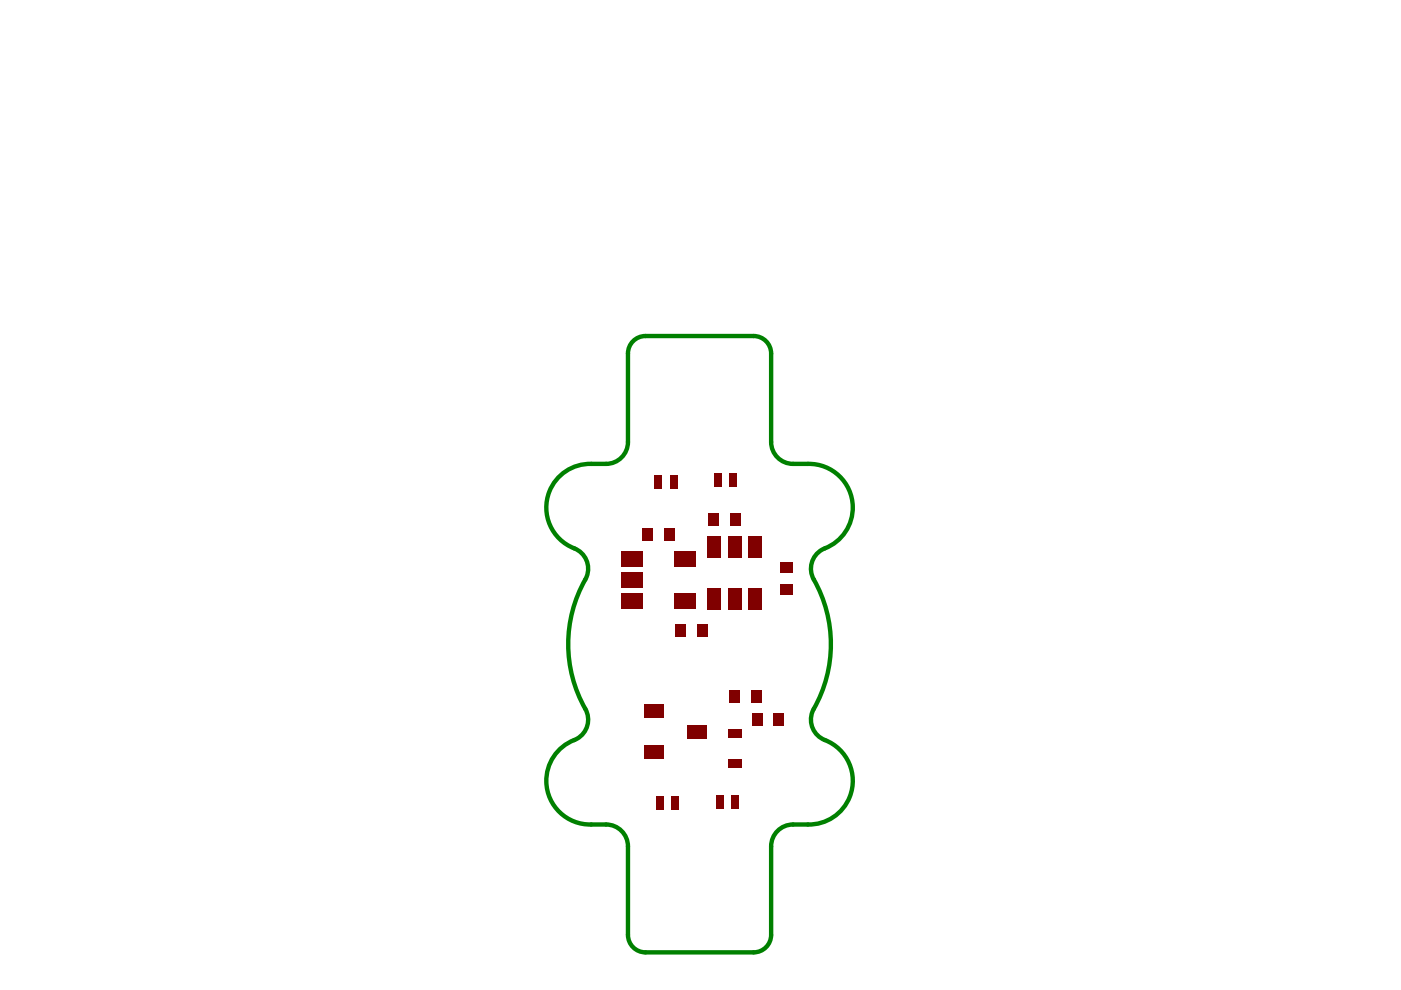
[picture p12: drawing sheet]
<svg xmlns="http://www.w3.org/2000/svg" width="297mm" height="210mm" viewBox="0 0 297 210" stroke-linecap="round" stroke-linejoin="round" font-family="sans-serif">
<path d="M134.2 72.3a3.7 3.7 0 0 1 2.7-1.1h22.9a3.7 3.7 0 0 1 3.7 3.8v18.7a4.6 4.6 0 0 0 4.6 4.7 14.2 14.2 0 0 1 7.6 .9 9.3 9.3 0 0 1 5.1 9.1 9.3 9.3 0 0 1-6.5 8.1 4.6 4.6 0 0 0-1.8 6.4 28 28 0 0 1-.2 28 4.6 4.6 0 0 0 2.6 6 9.3 9.3 0 0 1 5.7 10.5 9.3 9.3 0 0 1-9.3 7.4 8.4 8.4 0 0 0-5.5 .6 4.6 4.6 0 0 0-2.3 4v18.8a3.7 3.7 0 0 1-3.7 3.7h-22.9a3.7 3.7 0 0 1-3.8-3.7v-18.8a4.6 4.6 0 0 0-4.6-4.6 14.2 14.2 0 0 1-7.5-1 9.3 9.3 0 0 1-5.1-9 9.3 9.3 0 0 1 6.5-8.2 4.6 4.6 0 0 0 1.7-6.3 28 28 0 0 1 .3-28 4.6 4.6 0 0 0-2.7-6 9.3 9.3 0 0 1-5.7-10.5 9.3 9.3 0 0 1 9.3-7.4 8.4 8.4 0 0 0 5.5-.7 4.6 4.6 0 0 0 2.3-4v-18.7a3.7 3.7 0 0 1 1.1-2.7z" fill="none" stroke="#008000" stroke-width=".93"/>
<g fill="#800000">
<path d="M158.8 113.6h2.7v4.7h-2.7z" fill-rule="evenodd"/>
<path d="M154.4 113.6h2.7v4.7h-2.7z" fill-rule="evenodd"/>
<path d="M149.9 113.6h2.8v4.7h-2.8z" fill-rule="evenodd"/>
<path d="M149.9 124.8h2.8v4.6h-2.8z" fill-rule="evenodd"/>
<path d="M154.4 124.8h2.7v4.6h-2.7z" fill-rule="evenodd"/>
<path d="M158.8 124.8h2.7v4.6h-2.7z" fill-rule="evenodd"/>
<path d="M142.1 100.8h1.5v2.9h-1.5z" fill-rule="evenodd"/>
<path d="M138.8 100.8h1.6v2.9h-1.6z" fill-rule="evenodd"/>
<path d="M151.5 100.3h1.5v2.9h-1.5z" fill-rule="evenodd"/>
<path d="M154.8 100.3h1.5v2.9h-1.5z" fill-rule="evenodd"/>
<path d="M142.5 168.7h1.5v2.9h-1.5z" fill-rule="evenodd"/>
<path d="M139.2 168.7h1.5v2.9h-1.5z" fill-rule="evenodd"/>
<path d="M151.9 168.6h1.5v2.9h-1.5z" fill-rule="evenodd"/>
<path d="M155.1 168.6h1.5v2.9h-1.5z" fill-rule="evenodd"/>
<path d="M143.1 132.5h2.3v2.6h-2.3z" fill-rule="evenodd"/>
<path d="M147.7 132.5h2.3v2.6h-2.3z" fill-rule="evenodd"/>
<path d="M154.7 108.9h2.3v2.5h-2.3z" fill-rule="evenodd"/>
<path d="M150.1 108.9h2.3v2.5h-2.3z" fill-rule="evenodd"/>
<path d="M131.7 125.8h4.7v3.3h-4.7z" fill-rule="evenodd"/>
<path d="M131.7 121.4h4.7v3.2h-4.7z" fill-rule="evenodd"/>
<path d="M131.7 117h4.7v3.2h-4.7z" fill-rule="evenodd"/>
<path d="M142.9 117h4.6v3.2h-4.6z" fill-rule="evenodd"/>
<path d="M142.9 125.8h4.6v3.3h-4.6z" fill-rule="evenodd"/>
<path d="M136.1 112.1h2.4v2.6h-2.4z" fill-rule="evenodd"/>
<path d="M140.8 112.1h2.3v2.6h-2.3z" fill-rule="evenodd"/>
<path d="M136.5 158.1h4.2v2.8h-4.2z" fill-rule="evenodd"/>
<path d="M136.5 149.3h4.2v2.8h-4.2z" fill-rule="evenodd"/>
<path d="M145.8 153.7h4.1v2.8h-4.1z" fill-rule="evenodd"/>
<path d="M159.1 146.3h2.4v2.6h-2.4z" fill-rule="evenodd"/>
<path d="M154.5 146.3h2.3v2.6h-2.3z" fill-rule="evenodd"/>
<path d="M154.4 154.5h2.7v1.9h-2.7z" fill-rule="evenodd"/>
<path d="M154.4 161h2.7v1.9h-2.7z" fill-rule="evenodd"/>
<path d="M164 151.4h2.3v2.5h-2.3z" fill-rule="evenodd"/>
<path d="M159.3 151.4h2.4v2.5h-2.4z" fill-rule="evenodd"/>
<path d="M165.4 123.9h2.5v2.3h-2.5z" fill-rule="evenodd"/>
<path d="M165.4 119.3h2.5v2.3h-2.5z" fill-rule="evenodd"/>
</g>
</svg>
